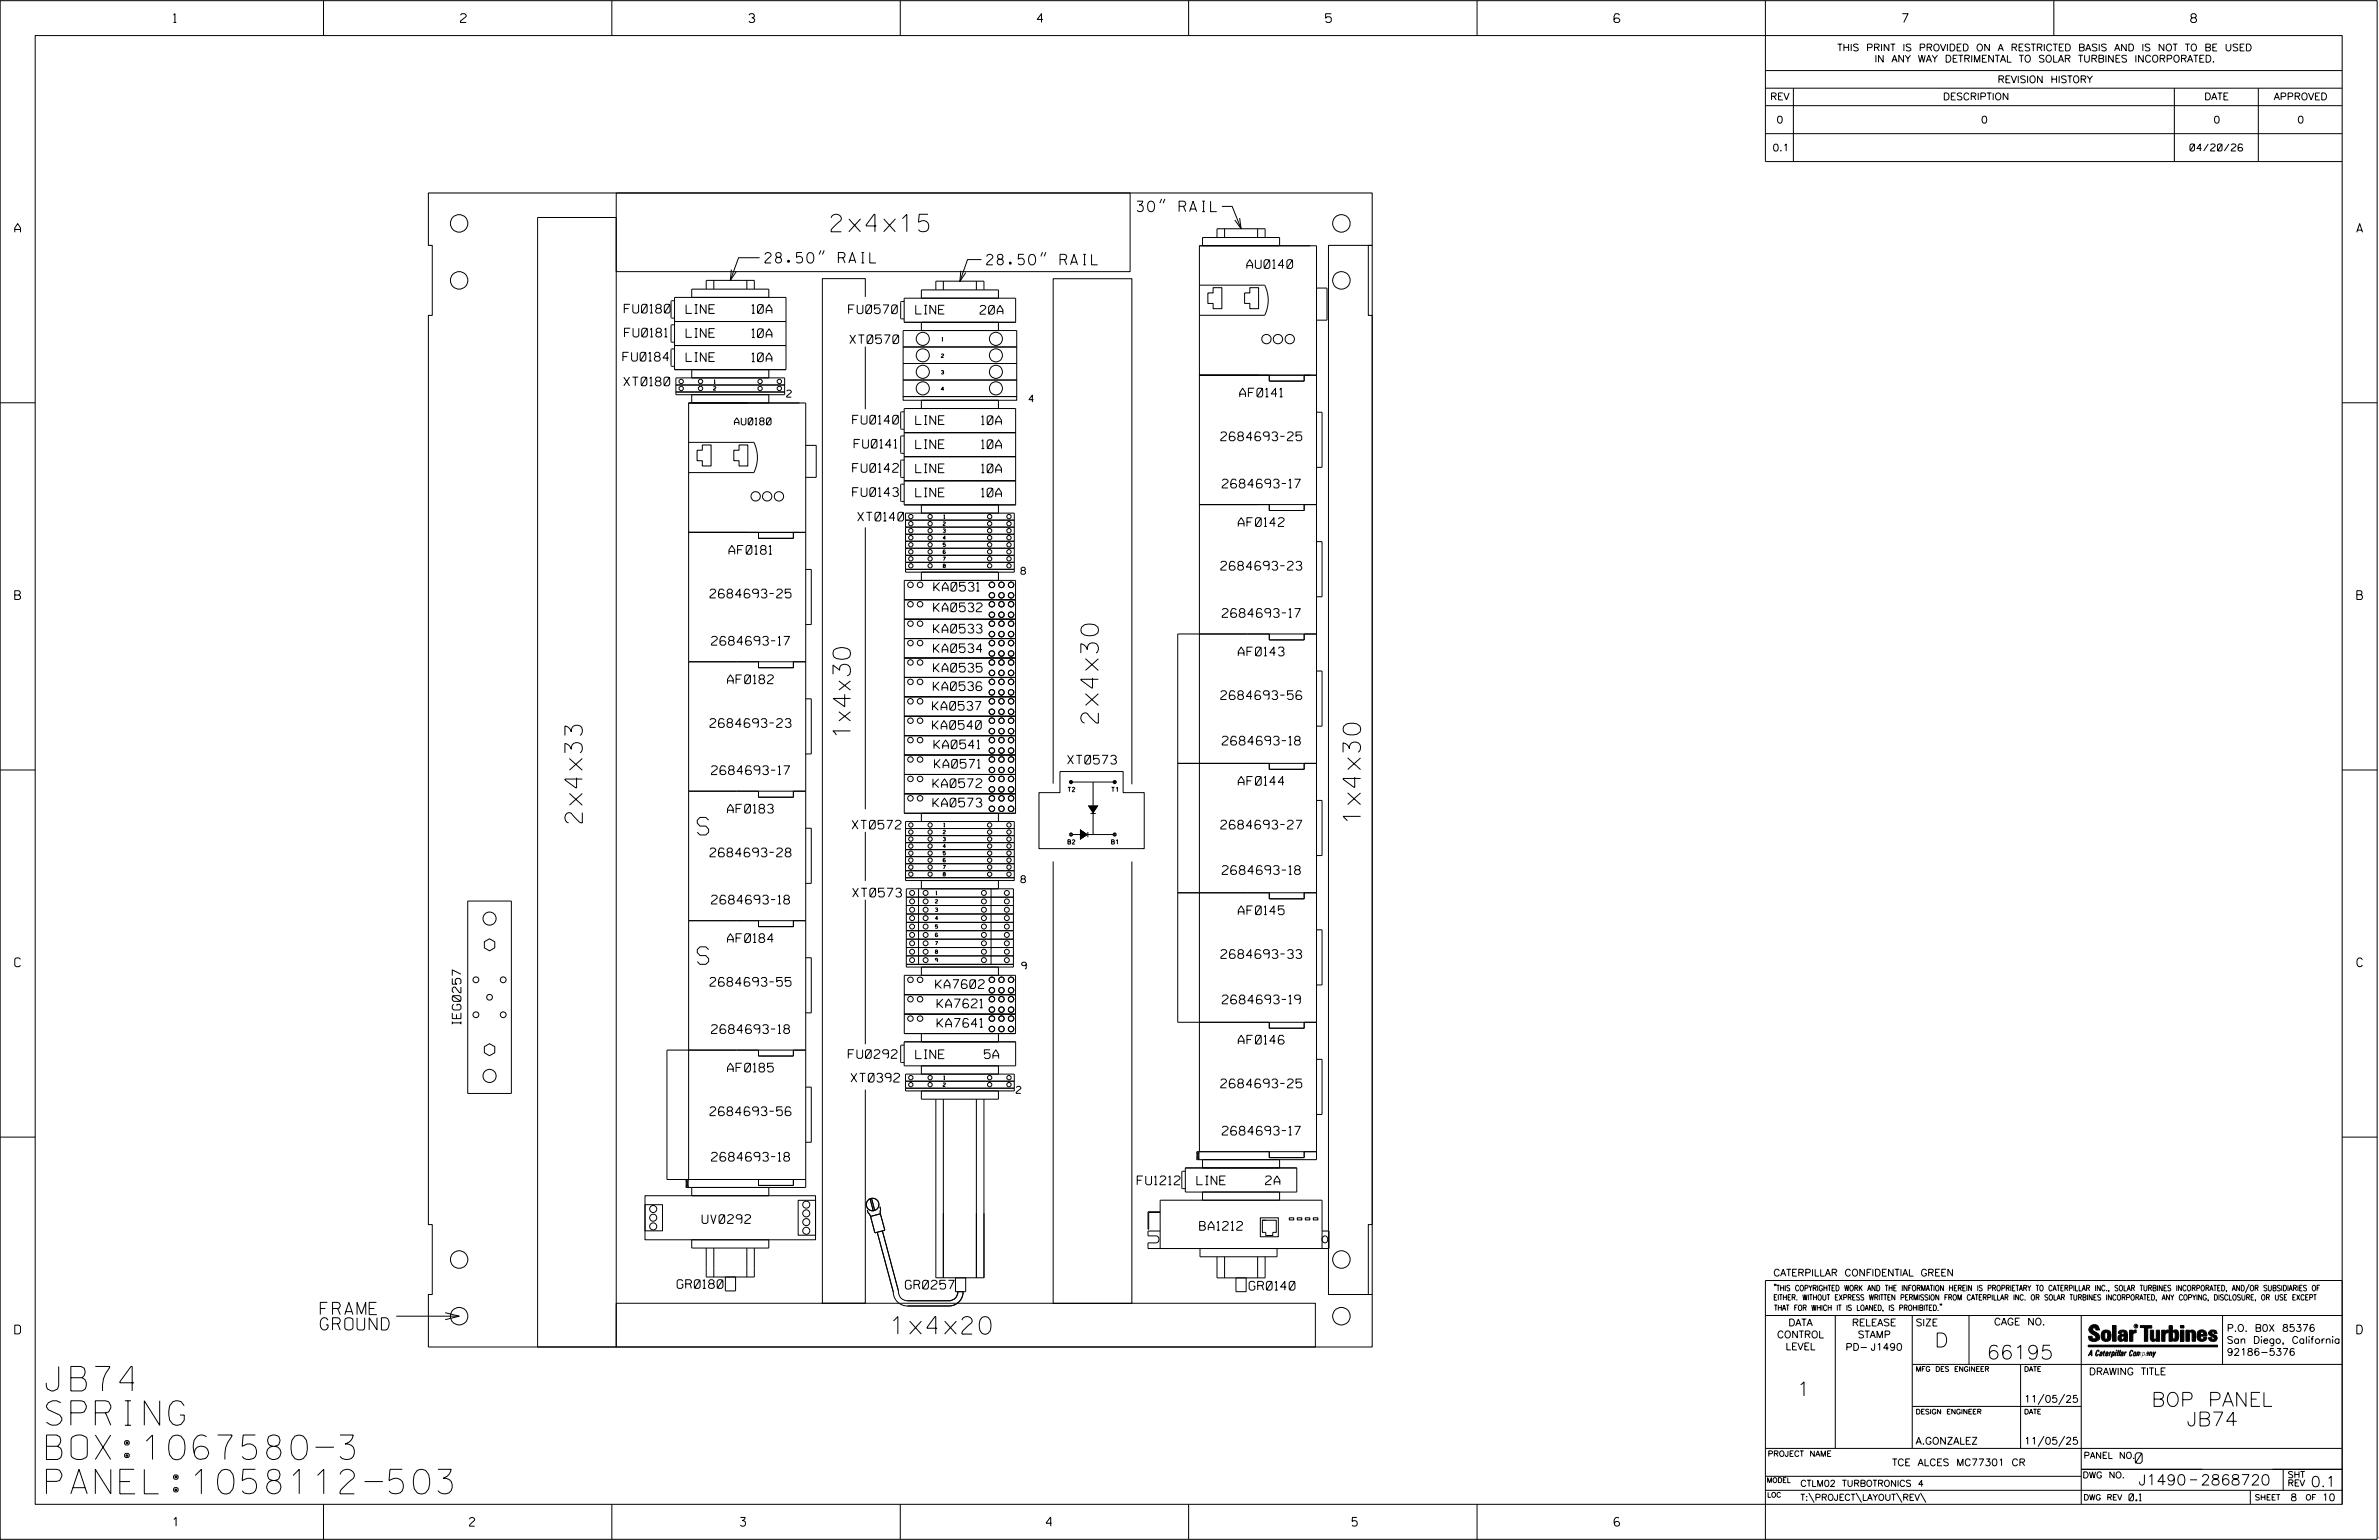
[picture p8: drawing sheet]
<svg xmlns="http://www.w3.org/2000/svg" width="864mm" height="559mm" viewBox="0 0 864 559" stroke-linecap="round" stroke-linejoin="round" font-family="sans-serif">
<defs><g id="words">
<g font-size="8.9">
<text x="16.9" y="504.7">JB74</text>
<text x="16.9" y="517.2">SPRING</text>
<text x="16.9" y="529.6">BOX:1067580-3</text>
<text x="16.9" y="542">PANEL:1058112-503</text>
</g>
<g font-size="6.3">
<text x="301.7" y="84.1">2x4x15</text>
<text x="398.7" y="262.4" transform="rotate(-90 398.7 262.4)">2x4x30</text>
<text x="308.7" y="268.5" transform="rotate(-90 308.7 268.5)">1x4x30</text>
<text x="211.4" y="298.6" transform="rotate(-90 211.4 298.6)">2x4x33</text>
<text x="493.9" y="298.4" transform="rotate(-90 493.9 298.4)">1x4x30</text>
<text x="253.1" y="303">S</text>
<text x="253.1" y="349.9">S</text>
<text x="323.8" y="484.1">1x4x20</text>
</g>
<g font-size="5.1">
<text x="702.3" y="488.8">D</text>
<text x="721.2" y="493.2">66195</text>
<text x="652.2" y="506.5">1</text>
<text x="781" y="510.3">BOP PANEL</text>
<text x="793.8" y="517.4">JB74</text>
</g>
<g font-size="4.4">
<text x="116.3" y="477">FRAME</text>
<text x="116.3" y="482.6">GROUND</text>
</g>
<g font-size="3.8">
<text x="412.8" y="76.8">30&quot; RAIL</text>
<text x="277.7" y="95.4">28.50&quot; RAIL</text>
<text x="358.2" y="96.1">28.50&quot; RAIL</text>
<text x="775.1" y="531">0</text>
<text x="776.3" y="538.9">J1490</text>
<text x="798.8" y="538.9">2868720</text>
<text x="838.8" y="539.5">0.1</text>
</g>
<g font-size="3.2">
<text x="63" y="8.2">1</text>
<text x="167.2" y="8.2">2</text>
<text x="271.8" y="8.2">3</text>
<text x="376.5" y="8.2">4</text>
<text x="481.2" y="8.2">5</text>
<text x="690.6" y="8.2">7</text>
<text x="795.3" y="8.2">8</text>
<text x="5.4" y="84.3">A</text>
<text x="855.5" y="84.3">A</text>
<text x="452.6" y="97.4">AU0140</text>
<text x="226.6" y="113.6">FU0180</text>
<text x="249.1" y="113.7">LINE</text>
<text x="273" y="113.7">10A</text>
<text x="308" y="113.8">FU0570</text>
<text x="332.4" y="114">LINE</text>
<text x="355.8" y="114">20A</text>
<text x="226.7" y="122.3">FU0181</text>
<text x="249.1" y="122.4">LINE</text>
<text x="273" y="122.5">10A</text>
<text x="308.5" y="124.7">XT0570</text>
<text x="226.1" y="131">FU0184</text>
<text x="249.1" y="131.2">LINE</text>
<text x="273" y="131.2">10A</text>
<text x="226.5" y="140">XT0180</text>
<text x="450" y="144.1">AF0141</text>
<text x="309.5" y="153.9">FU0140</text>
<text x="332.4" y="154">LINE</text>
<text x="356.3" y="154">10A</text>
<text x="443.1" y="159.9">2684693-25</text>
<text x="310" y="162.6">FU0141</text>
<text x="332.4" y="162.8">LINE</text>
<text x="356.3" y="162.8">10A</text>
<text x="309.5" y="171.4">FU0142</text>
<text x="332.4" y="171.5">LINE</text>
<text x="356.3" y="171.5">10A</text>
<text x="443.7" y="177">2684693-17</text>
<text x="309.5" y="180.1">FU0143</text>
<text x="332.4" y="180.3">LINE</text>
<text x="356.3" y="180.3">10A</text>
<text x="311.4" y="189.1">XT0140</text>
<text x="449.5" y="191">AF0142</text>
<text x="264.6" y="201.1">AF0181</text>
<text x="443.1" y="206.9">2684693-23</text>
<text x="339" y="214.5">KA0531</text>
<text x="5.4" y="217.5">B</text>
<text x="257.7" y="217">2684693-25</text>
<text x="338.9" y="222">KA0532</text>
<text x="855.6" y="217.5">B</text>
<text x="443.7" y="224">2684693-17</text>
<text x="338.9" y="229.7">KA0533</text>
<text x="258.3" y="234.1">2684693-17</text>
<text x="338.9" y="236.8">KA0534</text>
<text x="449.5" y="238">AF0143</text>
<text x="338.9" y="243.9">KA0535</text>
<text x="264.1" y="248.1">AF0182</text>
<text x="338.8" y="250.6">KA0536</text>
<text x="338.5" y="257.7">KA0537</text>
<text x="443.1" y="253.8">2684693-56</text>
<text x="257.7" y="263.9">2684693-23</text>
<text x="338.5" y="264.6">KA0540</text>
<text x="339.1" y="271.7">KA0541</text>
<text x="443.7" y="270.3">2684693-18</text>
<text x="258.3" y="281.1">2684693-17</text>
<text x="339.2" y="278.7">KA0571</text>
<text x="387.6" y="277.2">XT0573</text>
<text x="338.7" y="285.8">KA0572</text>
<text x="449.5" y="284.9">AF0144</text>
<text x="338.7" y="292.8">KA0573</text>
<text x="264.1" y="295">AF0183</text>
<text x="309.4" y="300.8">XT0572</text>
<text x="443.1" y="300.8">2684693-27</text>
<text x="257.7" y="310.9">2684693-28</text>
<text x="443.7" y="317.3">2684693-18</text>
<text x="258.3" y="328">2684693-18</text>
<text x="309.5" y="325.5">XT0573</text>
<text x="449.5" y="331.9">AF0145</text>
<text x="264.1" y="342">AF0184</text>
<text x="443.2" y="347.8">2684693-33</text>
<text x="5.4" y="350.8">C</text>
<text x="855.6" y="350.8">C</text>
<text x="257.7" y="357.9">2684693-55</text>
<text x="339.6" y="358.7">KA7602</text>
<text x="340.2" y="365.7">KA7621</text>
<text x="443.7" y="364.3">2684693-19</text>
<text x="167.3" y="371.7" transform="rotate(-90 167.3 371.7)">IEG0257</text>
<text x="258.3" y="375">2684693-18</text>
<text x="340.2" y="372.7">KA7641</text>
<text x="449.5" y="378.9">AF0146</text>
<text x="264.1" y="389">AF0185</text>
<text x="307.9" y="384">FU0292</text>
<text x="332.4" y="384.1">LINE</text>
<text x="357.3" y="384.1">5A</text>
<text x="308.9" y="392.6">XT0392</text>
<text x="443.1" y="394.7">2684693-25</text>
<text x="257.7" y="404.8">2684693-56</text>
<text x="443.7" y="411.9">2684693-17</text>
<text x="258.3" y="421.3">2684693-18</text>
<text x="412.8" y="429.9">FU1212</text>
<text x="434.5" y="429.9">LINE</text>
<text x="459.4" y="429.9">2A</text>
<text x="254.9" y="443.9">UV0292</text>
<text x="435.5" y="446.4">BA1212</text>
<text x="245.8" y="467.5">GR0180</text>
<text x="328.7" y="467.8">GR0257</text>
<text x="453.5" y="468.1">GR0140</text>
<text x="5.4" y="484">D</text>
<text x="855.6" y="484">D</text>
<text x="62.8" y="553.8">1</text>
<text x="170.4" y="553.8">2</text>
<text x="268.8" y="553.8">3</text>
<text x="379.8" y="553.8">4</text>
<text x="490.8" y="553.8">5</text>
<text x="585.9" y="553.8">6</text>
</g>
<g font-size="2.5">
<text x="666.9" y="18.5">THIS PRINT IS PROVIDED ON A RESTRICTED BASIS AND IS NOT TO BE USED</text>
<text x="680.5" y="22.6">IN ANY WAY DETRIMENTAL TO SOLAR TURBINES INCORPORATED.</text>
<text x="725.1" y="30">REVISION HISTORY</text>
<text x="642.6" y="36.3">REV</text>
<text x="705.3" y="36.3">DESCRIPTION</text>
<text x="800.2" y="36.3">DATE</text>
<text x="825.4" y="36.3">APPROVED</text>
<text x="644.9" y="44.7">0</text>
<text x="719.1" y="44.7">0</text>
<text x="803.5" y="44.7">0</text>
<text x="834" y="44.7">0</text>
<text x="643.5" y="54.8">0.1</text>
<text x="795" y="54.8">04/20/26</text>
<text x="285.6" y="144.1">2</text>
<text x="373.5" y="145.9">4</text>
<text x="266.6" y="154.2">AU0180</text>
<text x="370.6" y="208.4">8</text>
<text x="370.6" y="320.3">8</text>
<text x="370.9" y="351.7">9</text>
<text x="368.9" y="396.7">2</text>
<text x="643.8" y="463">CATERPILLAR CONFIDENTIAL GREEN</text>
<text x="645.1" y="485.5">CONTROL</text>
<text x="649.2" y="481.1">DATA</text>
<text x="672.3" y="481.1">RELEASE</text>
<text x="674.4" y="485.5">STAMP</text>
<text x="695.4" y="481.1">SIZE</text>
<text x="723.8" y="480.8">CAGE NO.</text>
<text x="808.4" y="483.1">P.O. B0X 85376</text>
<text x="648.2" y="489.8">LEVEL</text>
<text x="669.9" y="490">PD- J1490</text>
<text x="808.4" y="487.5">San Diego, California</text>
<text x="808.4" y="491.8">92186-5376</text>
<text x="758.3" y="498.9">DRAWING TITLE</text>
<text x="734.8" y="508.9">11/05/25</text>
<text x="695.4" y="524.1">A.GONZALEZ</text>
<text x="734.8" y="524.1">11/05/25</text>
<text x="686.8" y="531.9">TCE ALCES MC77301 CR</text>
<text x="772.8" y="544.6">0.1</text>
<text x="831.4" y="544.6">8</text>
<text x="842.9" y="544.6">10</text>
</g>
<g font-size="2.3">
<text x="756.4" y="529.2">PANEL NO.</text>
<text x="653.5" y="539.4">CTLM02 TURBOTRONICS 4</text>
<text x="756" y="536.3">DWG NO.</text>
<text x="830.4" y="539.3">REV</text>
<text x="830.4" y="536.2">SHT</text>
<text x="653.5" y="544.5">T:\PROJECT\LAYOUT\REV\</text>
</g>
<g font-size="2">
<text x="643.8" y="468.4">&quot;THIS COPYRIGHTED WORK AND THE INFORMATION HEREIN IS PROPRIETARY TO CATERPILLAR INC., SOLAR TURBINES INCORPORATED, AND/OR SUBSIDIARIES OF</text>
<text x="643.8" y="471.8">EITHER. WITHOUT EXPRESS WRITTEN PERMISSION FROM CATERPILLAR INC. OR SOLAR TURBINES INCORPORATED, ANY COPYING, DISCLOSURE, OR USE EXCEPT</text>
<text x="644" y="475.6">THAT FOR WHICH IT IS LOANED, IS PROHIBITED.&quot;</text>
<text x="641.7" y="528.5">PROJECT NAME</text>
<text x="756.3" y="544.3">DWG REV</text>
<text x="818.5" y="544.3">SHEET</text>
<text x="836.9" y="544.3">OF</text>
</g>
<g font-size="1.8">
<text x="695.4" y="497.6">MFG DES ENGINEER</text>
<text x="734.8" y="497.6">DATE</text>
<text x="695.4" y="513.1">DESIGN ENGINEER</text>
<text x="734.8" y="513.1">DATE</text>
<text x="641.3" y="538">MODEL</text>
<text x="641.5" y="543.3">LOC</text>
</g>
<g font-size="1.6">
<text x="387.7" y="287.3">T2</text>
<text x="403.5" y="287.3">T1</text>
<text x="387.7" y="306.3">B2</text>
<text x="403.5" y="306.3">B1</text>
</g>
<g font-size="1.3">
<text x="341.9" y="123.7">1</text>
<text x="341.7" y="129.7">2</text>
<text x="341.7" y="135.7">3</text>
<text x="259" y="141.6">2</text>
<text x="259.2" y="139.1">1</text>
<text x="341.7" y="141.7">4</text>
<text x="342.4" y="190.6">2</text>
<text x="342.6" y="188.1">1</text>
<text x="342.4" y="193.2">3</text>
<text x="342.4" y="195.7">4</text>
<text x="342.4" y="198.3">5</text>
<text x="342.4" y="203.4">7</text>
<text x="342.4" y="205.9">8</text>
<text x="342.6" y="300">1</text>
<text x="342.4" y="305.1">3</text>
<text x="342.4" y="302.5">2</text>
<text x="342.4" y="307.7">4</text>
<text x="342.4" y="310.2">5</text>
<text x="342.4" y="317.9">8</text>
<text x="342.4" y="315.3">7</text>
<text x="339.5" y="327.7">2</text>
<text x="339.8" y="324.7">1</text>
<text x="339.5" y="333.8">4</text>
<text x="339.5" y="330.7">3</text>
<text x="339.5" y="336.8">5</text>
<text x="339.5" y="346">8</text>
<text x="339.5" y="342.9">7</text>
<text x="339.5" y="349">9</text>
<text x="342.4" y="394.2">2</text>
<text x="342.6" y="391.7">1</text>
</g>
<text font-size=".9" x="775.1" y="481.7">R</text>
</g></defs>
<g fill="none" stroke="#000" stroke-width=".36">
<path d="M.1 .2h862.8v558.4h-862.8zM12.8 12.9h837.4v533h-837.4zM117.4 .2v12.7M222.1 .2v12.7M326.8 .2v12.7M431.5 .2v12.7M536.2 .2v12.7M587.9 5.5l-.5-.5h-1l-.5 1v1.7l.5 .4h1l.6-.4v-.6l-.6-.5h-1l-.5 .5M640.9 .2v58.4h209.3M745.6 .2v12.7M640.9 25.6h209.3M640.9 32h209.3"/>
<path d="M640.9 38.3h209.3M651 32v26.6M789.3 32v26.6M819.8 32v26.6M640.9 48.5h209.3M155.5 70h342.6v19h-1.4v25.4h1.4v330h-1.4v25.3h1.4v19.1h-342.6v-19.1h1.4v-25.3h-1.4v-330h1.4v-25.4h-1.4zM195.2 78.9h28.5v409.9h-28.5zM223.7 70h186.5v28.6h-186.5zM421.7 72.2l-.7 1.5M422.9 72.2l-.7 1.5M443.5 74.9h3.8l3.2 8.1M450 79.1l.5 3.9-2.3-3.2"/>
<path d="M265.5 97.8l-.4 3.9 2.2-3.2M275.8 93.5h-7.7l-3 8.2M298 90.8l-.6 1.6M299.2 90.8l-.6 1.6M348.8 98.2l-.4 4 2.2-3.3M356.3 94.2h-5.1l-2.8 8M378.5 91.5l-.6 1.5M379.7 91.5l-.6 1.5M441.8 86.2v-3.2h17.4v3.2M444.5 83v3.2M456.5 83v3.2M464.5 89.2v-3h-28v3"/>
<path d="M482.2 89h15.9v380.7h-15.9zM244.9 109.1h-1.1l-.2 .3v5.8l.2 .2h1.1M244.9 117.9h-1.1l-.2 .2v5.8l.2 .3h1.1M244.9 107.9h40.4v26.2h-40.4zM244.9 116.7h40.4M256.4 104.9v-3.2h17.4v3.2M259.1 101.7v3.2M271.1 101.7v3.2M279.1 107.9v-3h-28v3M314.1 107.7v-6.6h-15.6v371.8h15.6v-77.5M327.8 119.9h41.3v24h-41.3zM328.2 109.4h-1l-.2 .3v5.8l.2 .2h1"/>
<path d="M328.2 108.2h40.5v8.7h-40.5zM334.5 116.9v3M339.7 105.2v-3.2h17.5v3.2M342.4 102v3.2M354.4 102v3.2M362.4 108.2v-3h-27.9v3M362.4 116.9v3M435.4 103.5h23.7a12.4 12.4 0 0 1 0 10.9h-23.7M440.4 104.4h3.1v7.6h-3.1v-1.9h-1.9v-3.8h1.9zM453.7 104.4h3.2v7.6h-3.2v-1.9h-1.9v-3.8h1.9zM477.9 104.5h3.8v11.7h-3.8M244.9 126.6h-1.1l-.2 .3v5.8l.2 .2h1.1"/>
<path d="M244.9 125.4h40.4M245.4 139.7h39.4M251.1 134.1v3M279.1 134.1v3M314.1 125.8v22.7M327.8 125.9h41.3M327.8 131.9h41.3M327.8 137.9h41.3M435.4 136.1h42.5M460.8 136.1v2.2h12.6v-2.2M.1 146.2h12.7M245.4 142.2h39.4v-5.1h-39.4v6.1h39.4"/>
<path d="M251.1 143.2v3M279.1 143.2v3M327.8 143.9h41.3v1.3h-41.3zM328.2 157h40.5M328.2 149.4h-1l-.2 .3v5.8l.2 .3h1M328.2 158.2h-1l-.2 .2v5.9l.2 .2h1M328.2 148.2h40.5v35h-40.5zM334.5 148.2v-3h27.9v3M477.9 149.6h2v20h-2M850.2 146.2h12.7M250 160.5h23.7a12.5 12.5 0 0 1 0 11h-23.7M255 161.5h3.1v7.6h-3.1v-1.9h-2v-3.8h2z"/>
<path d="M268.3 161.5h3.2v7.6h-3.2v-1.9h-1.9v-3.8h1.9zM292.5 161.6h3.8v11.6h-3.8M328.2 165.7h40.5M328.2 174.4h40.5M328.2 166.9h-1l-.2 .3v5.8l.2 .2h1M328.2 175.7h-1l-.2 .2v5.8l.2 .3h1M250 193.2h42.5M275.3 193.2v2.1h12.7v-2.1M314.1 191.4v102.3M328.7 186.2h39.5v21.4h-39.5v-18.9h39.5M328.7 193.9h39.5M328.7 191.3h39.5"/>
<path d="M328.7 196.4h39.5M328.7 198.9h39.5M334.5 183.2v3M343.1 199.8l-.6-.2-.1 .4v.7l.6 .1 .2-.1-.2-.5-.6 .2M362.4 183.2v3M435.4 183.1h42.5M460.8 183.1v2.1h12.6v-2.1M477.9 196.5h2v20h-2M292.5 206.6h2v20h-2M328.3 210.6h40.4v84.5h-40.4zM328.3 217.6h40.4M328.7 206.6h39.5"/>
<path d="M328.7 201.5h39.5M328.7 204h39.5M334.5 207.6v3M362.4 207.6v3M328.3 224.7h40.4M328.3 231.7h40.4M328.3 238.8h40.4M460.8 230v2.2h12.6v-2.2M477.9 230h-50.4v140.9h50.4M250 240.1h42.5M275.3 240.1v2.2h12.7v-2.2M292.5 253.6h2v20h-2"/>
<path d="M328.3 245.8h40.4M328.3 259.9h40.4M328.3 252.8h40.4M477.9 243.5h2v20h-2M.1 279.4h12.7M328.3 266.9h40.4M328.3 274h40.4M384.8 280h22.9v7.6h7.7v20.3h-38.2v-20.3h7.6zM427.5 277h50.4M460.8 277v2.2h12.6v-2.2M850.2 279.4h12.7M250 287.1h42.5"/>
<path d="M275.3 287.1v2.2h12.7v-2.2M328.3 281h40.4M328.3 288h40.4M328.7 298.1h39.5v21.4h-39.5v-18.9h39.5M334.5 295.1v3M362.4 295.1v3M382.3 284.3v-183.2h28.6v183.5M389.2 283.8h15.1M395.9 295.2h1.9M396.8 283.8v19M477.9 290.4h2v20h-2M292.5 300.5h2v20h-2"/>
<path d="M314.1 301.9v17.7M328.7 318.5h39.5M328.7 315.9h39.5M328.7 313.4h39.5M328.7 310.8h39.5M328.7 305.8h39.5M328.7 303.2h39.5M328.7 308.3h39.5M334.5 319.5v3M343.1 311.7l-.6-.2-.1 .4v.7l.6 .1 .2-.1-.2-.5-.6 .2M362.4 319.5v3M382.3 312.6v160.3h28.6v-160.3"/>
<path d="M389.2 302.8h15.1M394.9 301.9v1.9M169.8 327h15.8v69.8h-15.8zM250 334.1h42.5M275.3 334.1v2.1h12.7v-2.1M314.1 326.5v52.4M329 322.5h38.9v28.4h-38.9v-25.4h38.9M329 337.7h38.9M329 331.6h38.9M329 334.7h38.9M329 328.6h38.9M333.4 322.5v27.4"/>
<path d="M340.3 338.8l-.6-.2-.2 .4v.7l.6 .2 .3-.2-.3-.5-.6 .2M359.8 322.5v27.4M427.5 324h50.4M460.8 324v2.1h12.6v-2.1M477.9 337.4h2v20h-2M175.8 341.7l1.9-1.1 1.9 1.1v2.2l-1.9 1.1-1.9-1.1zM292.5 347.5h2v20h-2M328.3 353.9h40.4v21.1h-40.4zM329 349.9h38.9M329 346.9h38.9M329 343.8h38.9M329 340.8h38.9"/>
<path d="M334.5 350.9v3M362.4 350.9v3M175.8 379.8l1.9-1.1 1.9 1.1v2.2l-1.9 1.1-1.9-1.1zM328.2 379.2h-1l-.2 .3v5.8l.2 .3h1M328.2 378h40.5v8.8h-40.5zM328.3 360.9h40.4M328.3 368h40.4M334.5 375v3M362.4 375v3M460.8 370.9v2.2h12.6v-2.2M275.3 381v2.2h12.7v-2.2M292.5 381h-50.4v47h50.4"/>
<path d="M292.5 394.5h2v20h-2M328.7 394.9h39.5v-5.2h-39.5v6.2h39.5M328.7 392.3h39.5M334.5 386.8v2.9M334.5 395.9v3h27.9v-3M339.7 398.9v64.8h17.5v-64.8M342.4 398.9v64.8M354.4 398.9v64.8M362.4 386.8v2.9M477.9 384.4h2v20h-2M.1 412.6h12.7M434.5 417.9v2.9"/>
<path d="M434.5 417.9h43.4M434.5 417.9l.7 2.9v-2.9l-.7 2.9M435.4 417.9v-328.7h42.5v331.6h-43.4M460.8 417.9v2.2h12.6v-2.2M850.2 412.6h12.7M234.1 433.9h62v16h-62zM234.1 437.1h6.4v9.5h-6.4zM249.1 428l.7 2.9v-2.9l-.7 2.9zM250 428v-281.8h42.5v284.7h-43.4M251.1 430.9v3h28v-3M275.3 428v2.1h12.7v-2.1M289.7 435.5h6.4v12.7h-6.4z"/>
<path d="M314.9 439.1l.2 1 1 1.5M315.8 435l1.2 4.3M316.4 434.8l1.1 4.4M319.4 437.8l.3 1.1v1.8M421.1 439.7h-4.4v6.4h.3v-6.2h4.1M430.3 425h-1l-.3 .3v5.8l.3 .2h1M430.3 423.8h40.4v8.7h-40.4zM436.5 420.8v3M436.5 432.5v3M464.5 420.8v3M464.5 432.5v3M251.1 449.9h28v3h-28z"/>
<path d="M256.4 452.9v10.5h17.4v-10.5M259.1 452.9v10.5M271.1 452.9v10.5M316 441.4l3.6-1 1.6 6-3.6 1zM318.5 447.1l5.8 21.7a5.1 5.1 0 0 0 5.1 5.1h15.1a5.1 5.1 0 0 0 5.1-5.2M320.3 446.7l5.8 21.6a3.4 3.4 0 0 0 3.3 3.7h15.1a3.2 3.2 0 0 0 3.2-3.2M421.1 446.7h-4.4v1.8h3a1.3 1.3 0 0 1 1 1.2 1.3 1.3 0 0 1-1 1.3h-3v2h65.8v-6.3h-2.6M421.1 453v-17.5h58.8v17.5M435.6 453v3h28v-3M441.8 456v7.7h17.4v-7.7M444.5 456v7.7M456.5 456v7.7"/>
<path d="M457.5 441.9h6.5v6.9h-6.5zM459.6 442.8h-1.3v4.4h1.2v1.1h2.5v-1.1h1.3v-4.4h-5M468 441.9h1.7v.8h-1.7zM470.9 441.9h1.7v.8h-1.7zM473.9 441.9h1.6v.8h-1.6zM476.7 441.9h1.7v.8h-1.7zM480.4 448.7a1.14 1.14 0 0 1 1.6 1 1.14 1.14 0 0 1-1.6 1l-.5-1zM143.8 477.6h22.9M161.6 476.3l5.1 1.3-5.1 1.3M223.7 472.9h253.8v15.9h-253.8zM263.3 463.4v5h3.7v-5M346.9 463.7v5h3.7v-5"/>
<path d="M448.7 463.7v5h3.7v-5M640.9 477.3h209.3M644.2 466.1l-.1 .4M644.7 466.1l-.2 .4M666.2 477.3v48.3M694.2 477.3v48.3M704.4 473.3l-.1 .4M704.8 473.3l-.1 .4M714.8 477.3v17.8M755.5 477.3v68.6M806.8 477.3v17.8M816.5 466l-1.4 3.1"/>
<path d="M850.2 464.6h-209.3v94M850.2 464.8v81.1M694.2 495.1h156M733.5 495.1v30.5M758.6 481.4a2.02 2.02 0 0 1 3.1-.1l.5 1.3h-1.3l-.2-.6-.4-.2-.6 .1-.1 .4 .4 .7a2.46 2.46 0 0 1 2.2 2.9 2.83 2.83 0 0 1-3.8 .3l-.3-1.3h1.3l.2 .7 .6 .3 .5-.2 .2-.5-.4-.6-1.9-1.2-.4-.9zM759.2 491.3h-.7l.7-1.2v1.9h.2l-.1-2.1-1.3 2.1 .5-.5h.7M761.3 490l.3-.2 .4 .3-.1 .3-.3-.4-.4 .3-.3 1.6h.4l.4-.5-.3 .6-.4 .1-.3-.4zM762.6 490.6l.5-.1-.1 1.4h-.9a.74 .74 0 0 1 .9-.8l-.3 .7-.5 .1 .2-.5 .6-.2v-.5l-.7 .2zM763 483.2a2.17 2.17 0 0 1 3.1 0l.3 1.4-.3 1.5a2.17 2.17 0 0 1-3.1 0l-.3-1.5zM763.6 490.5l.4-.4 .2 .6h-.3l-.3 .9 .2 .4-.3-.1zM764.1 483.7l.5-.4 .4 .3v2.2l-.4 .2-.5-.2zM764.6 491.1l.6 .2v-.7l-.4-.1-.4 .6-.1 .8h.6"/>
<path d="M764.6 491.1l-.1 .8h.4M764.6 482.6v.8M764.8 490.7l.4 .1v.3h-.6zM765 491.5l-.1 .4zM766 490.5l-.5 1.5zM766 490.8l.4-.3-.4 .4M766.9 481h1.3v5.7h-1.3zM767 490.8l.5 .1-.3 .8-.4 .2zM767.3 490.5h-.5l-.5 2M767.3 490.5a.8 .8 0 0 1 .2 1 .8 .8 0 0 1-.9 .4l-.1 .6M767.3 490.5l-.1 .2M768.1 490.5l-.4 1.5z"/>
<path d="M768.2 489.9h.3l-.1 .2h-.2zM769 489.9l-.5 2.1zM769.7 489.9l-.6 2.1zM770.1 491.4l.5-.3-.5 .8zM770.4 491.9h.1M770.6 491.1l.1-.4-.7 .2 .1-.3 .6-.1 .2 .3-.5 1.1M770.6 491.1a.74 .74 0 0 0-.8 .8h.6M771 484.8h-.7l-.3 .6 .4 .7 .5-.3 .1-2.4h-.8l-.1 .4h-1.2a1.71 1.71 0 0 1 1.8-1.3 1.71 1.71 0 0 1 1.6 1.4v2.8h-1.1l-.1-.6M771 484.2l-1.5 .1a1.41 1.41 0 0 0 0 2.4l.5 .1 1.1-.7M771.2 486.1h-.1M771.4 490.5l.1 .3 .4-.3-.9 1.5zM771.5 490.8h.1"/>
<path d="M773 482.7h1.2v.5l.5-.5 .7-.1v1h-.6l-.5 .4-.1 2.7h-1.2zM773.3 490.3l.6-.4 .4 .2-.1 .4-.3-.4a1.28 1.28 0 0 0-.5 1.8l.6-.4-.1 .4-.8 .1zM774.7 490.8l.5-.3a.88 .88 0 0 1 .2 .9 .88 .88 0 0 1-.7 .7l-.2-.2zM774.8 490.9h.5l-.3 1h-.3l-.2-.2zM775.2 490.5l-.1 .2M776.8 481h4.3v.9h-1.5v4.8h-1.3M776.8 490.6l-.8 .2v-.3l-.4 1.5 .8-1.3v1.3l.3-1.2M779.3 491.1h.4M779.6 490.5h.3l-.3 1.4M779.6 490.7h.2l-.1 .4M779.7 491.1l-.1 .4M779.7 491.1l-.4 .2"/>
<path d="M780.1 492l.4-1.5 .1 .3 .3-.3 .3 .2-.3 1.3v-1.3l-.7 1.3M780.6 482.7h1.2v2.7l.1 .4 .4 .3 .4-.7v-2.7h1.2l.1 4h-1.3v-.5l-1.1 .6-.7-.3-.3-.7zM781.6 492.5l1-2-.8 1.3-.2-1.3-.2 2M784.7 482.7h1.2v.5l.5-.5 .7-.1v1h-.5l-.6 .4-.1 2.7h-1.2zM787.4 481h1.2v2a1.4 1.4 0 0 1 2.2 .2l.1 1.4-.4 1.9-1.5 .1-.4-.5v-1l.5 .9 .5-.3v-2.1l-.5-.4-.5 .7v2.8h-1.2zM791.5 482.7h1.3v4h-1.3zM791.5 481h1.3v.9h-1.3zM793.5 482.7h1.3v.4l.7-.5 1.1 .2 .4 .6v3.3h-1.2l-.3-3.4-.7 .2v3.2h-1.3zM794.8 483.1h.1M797.7 483.2a1.92 1.92 0 0 1 2.4-.5 1.92 1.92 0 0 1 1 2.1h-2.3v.8l.6 .5 .5-.3v-.5h1.2a1.83 1.83 0 0 1-2.1 1.4 1.83 1.83 0 0 1-1.5-2.1zM798.8 484.2v.6M799.1 483.4h.6l.2 .8h-1.1z"/>
<path d="M804.6 482.9a1.84 1.84 0 0 0-2.9 .8 3.3 3.3 0 0 0 2.2 1.9l-.5 .5-.4-.3-.1-.4h-1.2l.1 .6a1.92 1.92 0 0 0 2.9 .4M804.9 483.8h-1.2l-.2-.6-.5 .1-.1 .3 .1 .3 1.8 .9M805.1 488.1h-47.1v.6h47.1M694.2 510.3h61.3M742 505.8l-2.2 3.9M749.5 505.8l-2.2 3.9M640.9 525.6h209.2M640.9 535.7h114.6M742 521.1l-2.2 3.8M749.5 521.1l-2.2 3.8M755.5 533.2h94.7M795 537h2.6"/>
<path d="M828.8 533.2v7.6M117.4 545.9v12.7M222.1 545.9v12.7M326.8 545.9v12.7M431.5 545.9v12.7M536.2 545.9v12.7M640.9 540.8h209.3M656.6 541.7l2 3.5M673.8 541.7l1.9 3.5M688.4 541.7l2 3.5M697.2 541.7l1.9 3.5M816.9 541v4.9"/>
<path d="M863.5 558h.1"/>
<circle cx="166.7" cy="81.1" r="3.2"/>
<circle cx="486.9" cy="81.1" r="3.2"/>
<circle cx="166.7" cy="101.7" r="3.2"/>
<circle cx="486.9" cy="101.7" r="3.2"/>
<circle cx="247.3" cy="138.4" r=".79"/>
<circle cx="254.3" cy="138.4" r=".8"/>
<circle cx="275.9" cy="138.4" r=".8"/>
<circle cx="282.9" cy="138.4" r=".79"/>
<circle cx="335" cy="123" r="2.38"/>
<circle cx="335" cy="134.9" r="2.38"/>
<circle cx="335" cy="128.9" r="2.37"/>
<circle cx="361.5" cy="123" r="2.38"/>
<circle cx="361.5" cy="134.9" r="2.38"/>
<circle cx="361.5" cy="128.9" r="2.37"/>
<circle cx="459.7" cy="123.1" r="1.69"/>
<circle cx="463.9" cy="123.1" r="1.69"/>
<circle cx="468.2" cy="123.1" r="1.69"/>
<circle cx="247.3" cy="141" r=".79"/>
<circle cx="254.3" cy="141" r=".8"/>
<circle cx="275.9" cy="141" r=".8"/>
<circle cx="282.9" cy="141" r=".79"/>
<circle cx="335" cy="140.9" r="2.38"/>
<circle cx="361.5" cy="140.9" r="2.38"/>
<circle cx="274.3" cy="180.1" r="1.7"/>
<circle cx="278.5" cy="180.1" r="1.69"/>
<circle cx="282.8" cy="180.1" r="1.69"/>
<circle cx="330.6" cy="195.1" r=".8"/>
<circle cx="330.6" cy="187.4" r=".8"/>
<circle cx="330.6" cy="190" r=".8"/>
<circle cx="330.6" cy="192.6" r=".8"/>
<circle cx="330.6" cy="197.7" r=".79"/>
<circle cx="337.6" cy="187.4" r=".78"/>
<circle cx="337.6" cy="195.1" r=".78"/>
<circle cx="337.6" cy="190" r=".78"/>
<circle cx="337.6" cy="192.6" r=".78"/>
<circle cx="337.6" cy="197.7" r=".78"/>
<circle cx="359.3" cy="195.1" r=".79"/>
<circle cx="359.3" cy="187.5" r=".79"/>
<circle cx="359.3" cy="192.6" r=".79"/>
<circle cx="359.3" cy="190" r=".79"/>
<circle cx="359.3" cy="197.7" r=".79"/>
<circle cx="366.3" cy="187.4" r=".8"/>
<circle cx="366.3" cy="195.1" r=".8"/>
<circle cx="366.3" cy="192.6" r=".8"/>
<circle cx="366.3" cy="190" r=".8"/>
<circle cx="366.3" cy="197.7" r=".79"/>
<circle cx="330.5" cy="212.2" r="1"/>
<circle cx="330.5" cy="219.2" r=".99"/>
<circle cx="330.6" cy="202.8" r=".8"/>
<circle cx="330.6" cy="200.2" r=".8"/>
<circle cx="330.6" cy="205.3" r=".8"/>
<circle cx="334" cy="212.2" r="1"/>
<circle cx="334" cy="219.2" r=".99"/>
<circle cx="337.6" cy="202.8" r=".78"/>
<circle cx="337.6" cy="200.2" r=".78"/>
<circle cx="337.6" cy="205.3" r=".78"/>
<circle cx="359.3" cy="202.8" r=".79"/>
<circle cx="359.3" cy="200.2" r=".79"/>
<circle cx="359.3" cy="205.3" r=".79"/>
<circle cx="360.1" cy="212.2" r="1"/>
<circle cx="360.1" cy="219.2" r=".99"/>
<circle cx="360.1" cy="216" r=".99"/>
<circle cx="363.5" cy="212.2" r=".99"/>
<circle cx="363.5" cy="216" r=".98"/>
<circle cx="363.5" cy="219.3" r=".98"/>
<circle cx="366.3" cy="202.8" r=".8"/>
<circle cx="366.3" cy="200.2" r=".8"/>
<circle cx="366.3" cy="205.3" r=".8"/>
<circle cx="367" cy="212.2" r=".99"/>
<circle cx="367" cy="216" r=".98"/>
<circle cx="367" cy="219.3" r=".98"/>
<circle cx="330.5" cy="233.3" r="1"/>
<circle cx="330.5" cy="226.3" r="1"/>
<circle cx="334" cy="233.3" r="1"/>
<circle cx="334" cy="226.3" r="1"/>
<circle cx="360.1" cy="233.3" r="1.01"/>
<circle cx="360.1" cy="230.1" r="1.01"/>
<circle cx="360.1" cy="237.1" r="1"/>
<circle cx="360.1" cy="223.1" r="1"/>
<circle cx="360.1" cy="226.3" r="1"/>
<circle cx="363.5" cy="230.1" r="1"/>
<circle cx="363.5" cy="233.4" r="1"/>
<circle cx="363.5" cy="223.1" r=".99"/>
<circle cx="363.5" cy="226.3" r=".99"/>
<circle cx="363.5" cy="237.1" r=".99"/>
<circle cx="367" cy="230.1" r="1"/>
<circle cx="367" cy="233.4" r="1"/>
<circle cx="367" cy="223.1" r=".99"/>
<circle cx="367" cy="226.3" r=".99"/>
<circle cx="367" cy="237.1" r=".99"/>
<circle cx="330.5" cy="247.4" r="1"/>
<circle cx="330.5" cy="254.5" r="1"/>
<circle cx="330.5" cy="240.4" r=".99"/>
<circle cx="334" cy="247.4" r="1"/>
<circle cx="334" cy="254.5" r="1"/>
<circle cx="334" cy="240.4" r=".99"/>
<circle cx="360.1" cy="247.4" r="1"/>
<circle cx="360.1" cy="244.2" r="1"/>
<circle cx="360.1" cy="254.5" r="1.01"/>
<circle cx="360.1" cy="251.2" r="1.01"/>
<circle cx="360.1" cy="258.3" r="1"/>
<circle cx="360.1" cy="240.4" r=".99"/>
<circle cx="363.5" cy="247.4" r=".99"/>
<circle cx="363.5" cy="244.2" r=".99"/>
<circle cx="363.5" cy="254.5" r="1"/>
<circle cx="363.5" cy="251.2" r="1"/>
<circle cx="363.5" cy="258.3" r=".99"/>
<circle cx="363.5" cy="240.4" r=".98"/>
<circle cx="367" cy="244.2" r=".99"/>
<circle cx="367" cy="247.4" r=".99"/>
<circle cx="367" cy="254.5" r="1"/>
<circle cx="367" cy="251.2" r="1"/>
<circle cx="367" cy="258.3" r=".99"/>
<circle cx="367" cy="240.4" r=".98"/>
<circle cx="330.5" cy="268.6" r="1"/>
<circle cx="330.5" cy="261.5" r="1"/>
<circle cx="330.5" cy="275.6" r=".99"/>
<circle cx="334" cy="268.6" r="1"/>
<circle cx="334" cy="261.5" r="1"/>
<circle cx="334" cy="275.6" r=".99"/>
<circle cx="360.1" cy="265.3" r="1"/>
<circle cx="360.1" cy="268.6" r="1"/>
<circle cx="360.1" cy="261.5" r="1"/>
<circle cx="360.1" cy="279.4" r="1"/>
<circle cx="360.1" cy="275.6" r=".99"/>
<circle cx="360.1" cy="272.3" r=".99"/>
<circle cx="363.5" cy="268.6" r=".99"/>
<circle cx="363.5" cy="265.3" r=".99"/>
<circle cx="363.5" cy="261.5" r=".99"/>
<circle cx="363.5" cy="279.4" r=".99"/>
<circle cx="363.5" cy="275.6" r=".98"/>
<circle cx="363.5" cy="272.3" r=".98"/>
<circle cx="367" cy="268.6" r=".99"/>
<circle cx="367" cy="265.3" r=".99"/>
<circle cx="367" cy="261.5" r=".99"/>
<circle cx="367" cy="279.4" r=".99"/>
<circle cx="367" cy="275.6" r=".98"/>
<circle cx="367" cy="272.3" r=".98"/>
<circle cx="330.5" cy="289.7" r="1"/>
<circle cx="330.5" cy="282.6" r="1"/>
<circle cx="330.6" cy="299.4" r=".8"/>
<circle cx="334" cy="289.7" r="1"/>
<circle cx="334" cy="282.6" r="1"/>
<circle cx="337.6" cy="299.3" r=".78"/>
<circle cx="359.3" cy="299.4" r=".79"/>
<circle cx="360.1" cy="286.4" r="1.01"/>
<circle cx="360.1" cy="289.7" r="1.01"/>
<circle cx="360.1" cy="293.5" r="1"/>
<circle cx="360.1" cy="282.6" r="1"/>
<circle cx="363.5" cy="286.4" r="1"/>
<circle cx="363.5" cy="289.7" r="1"/>
<circle cx="363.5" cy="282.6" r=".99"/>
<circle cx="363.5" cy="293.5" r=".99"/>
<circle cx="366.3" cy="299.4" r=".8"/>
<circle cx="367" cy="289.7" r="1"/>
<circle cx="367" cy="286.4" r="1"/>
<circle cx="367" cy="282.6" r=".99"/>
<circle cx="367" cy="293.5" r=".99"/>
<circle cx="330.6" cy="307" r=".8"/>
<circle cx="330.6" cy="304.5" r=".8"/>
<circle cx="330.6" cy="314.7" r=".8"/>
<circle cx="330.6" cy="309.6" r=".8"/>
<circle cx="330.6" cy="301.9" r=".8"/>
<circle cx="330.6" cy="312.1" r=".8"/>
<circle cx="330.6" cy="317.2" r=".79"/>
<circle cx="337.6" cy="304.5" r=".78"/>
<circle cx="337.6" cy="314.7" r=".78"/>
<circle cx="337.6" cy="307" r=".78"/>
<circle cx="337.6" cy="312.1" r=".78"/>
<circle cx="337.6" cy="301.9" r=".78"/>
<circle cx="337.6" cy="309.6" r=".78"/>
<circle cx="337.6" cy="317.2" r=".77"/>
<circle cx="359.3" cy="304.5" r=".79"/>
<circle cx="359.3" cy="314.7" r=".79"/>
<circle cx="359.3" cy="307" r=".79"/>
<circle cx="359.3" cy="312.1" r=".79"/>
<circle cx="359.3" cy="301.9" r=".79"/>
<circle cx="359.3" cy="309.6" r=".79"/>
<circle cx="359.3" cy="317.2" r=".78"/>
<circle cx="366.3" cy="304.5" r=".8"/>
<circle cx="366.3" cy="307" r=".8"/>
<circle cx="366.3" cy="314.7" r=".8"/>
<circle cx="366.3" cy="312.1" r=".8"/>
<circle cx="366.3" cy="309.6" r=".8"/>
<circle cx="366.3" cy="301.9" r=".8"/>
<circle cx="366.3" cy="317.2" r=".79"/>
<circle cx="177.7" cy="333.3" r="2.38"/>
<circle cx="331.1" cy="330.1" r=".9"/>
<circle cx="331.1" cy="333.2" r=".9"/>
<circle cx="331.1" cy="324" r=".9"/>
<circle cx="331.1" cy="339.2" r=".89"/>
<circle cx="331.1" cy="336.2" r=".89"/>
<circle cx="331.1" cy="327.1" r=".89"/>
<circle cx="336" cy="330.1" r=".9"/>
<circle cx="336" cy="333.2" r=".9"/>
<circle cx="336" cy="324" r=".9"/>
<circle cx="336" cy="336.2" r=".89"/>
<circle cx="336" cy="339.2" r=".89"/>
<circle cx="336" cy="327.1" r=".89"/>
<circle cx="357.2" cy="330.1" r=".9"/>
<circle cx="357.2" cy="333.2" r=".9"/>
<circle cx="357.2" cy="324" r=".9"/>
<circle cx="357.2" cy="339.2" r=".9"/>
<circle cx="357.2" cy="327.1" r=".9"/>
<circle cx="357.2" cy="336.2" r=".9"/>
<circle cx="365.5" cy="330.1" r=".9"/>
<circle cx="365.5" cy="333.1" r=".9"/>
<circle cx="365.5" cy="324" r=".9"/>
<circle cx="365.5" cy="336.2" r=".9"/>
<circle cx="365.5" cy="327.1" r=".9"/>
<circle cx="365.5" cy="339.2" r=".9"/>
<circle cx="172.8" cy="355.5" r="1.06"/>
<circle cx="182.7" cy="355.5" r="1.05"/>
<circle cx="330.5" cy="355.5" r="1"/>
<circle cx="331.1" cy="342.3" r=".9"/>
<circle cx="331.1" cy="348.4" r=".89"/>
<circle cx="331.1" cy="345.3" r=".89"/>
<circle cx="334" cy="355.5" r="1"/>
<circle cx="336" cy="342.3" r=".9"/>
<circle cx="336" cy="345.3" r=".89"/>
<circle cx="336" cy="348.4" r=".89"/>
<circle cx="357.2" cy="342.3" r=".9"/>
<circle cx="357.2" cy="348.4" r=".9"/>
<circle cx="357.2" cy="345.3" r=".9"/>
<circle cx="360.1" cy="359.3" r="1.01"/>
<circle cx="360.1" cy="355.5" r="1"/>
<circle cx="363.5" cy="359.3" r="1"/>
<circle cx="363.5" cy="355.5" r=".99"/>
<circle cx="365.5" cy="342.3" r=".9"/>
<circle cx="365.5" cy="345.3" r=".9"/>
<circle cx="365.5" cy="348.4" r=".9"/>
<circle cx="367" cy="359.3" r="1"/>
<circle cx="367" cy="355.5" r=".99"/>
<circle cx="172.8" cy="368.2" r="1.05"/>
<circle cx="177.7" cy="361.9" r="1.04"/>
<circle cx="182.7" cy="368.2" r="1.05"/>
<circle cx="330.5" cy="362.6" r="1"/>
<circle cx="330.5" cy="369.6" r=".99"/>
<circle cx="334" cy="362.6" r="1"/>
<circle cx="334" cy="369.6" r=".99"/>
<circle cx="360.1" cy="362.6" r="1"/>
<circle cx="360.1" cy="373.4" r="1"/>
<circle cx="360.1" cy="366.4" r="1"/>
<circle cx="360.1" cy="369.6" r=".99"/>
<circle cx="363.5" cy="373.4" r=".99"/>
<circle cx="363.5" cy="362.6" r=".99"/>
<circle cx="363.5" cy="366.4" r=".99"/>
<circle cx="363.5" cy="369.6" r=".98"/>
<circle cx="367" cy="373.4" r=".99"/>
<circle cx="367" cy="362.6" r=".99"/>
<circle cx="367" cy="366.4" r=".99"/>
<circle cx="367" cy="369.6" r=".98"/>
<circle cx="177.7" cy="390.4" r="2.39"/>
<circle cx="330.6" cy="393.6" r=".8"/>
<circle cx="330.6" cy="391" r=".8"/>
<circle cx="337.6" cy="393.6" r=".78"/>
<circle cx="337.6" cy="391" r=".78"/>
<circle cx="359.3" cy="393.6" r=".79"/>
<circle cx="359.3" cy="391" r=".79"/>
<circle cx="366.3" cy="393.6" r=".8"/>
<circle cx="366.3" cy="391" r=".8"/>
<circle cx="237.1" cy="438.7" r="1.28"/>
<circle cx="292.7" cy="437.1" r="1.29"/>
<circle cx="316.8" cy="437.1" r="2.28"/>
<circle cx="166.7" cy="457" r="3.2"/>
<circle cx="237.1" cy="445" r="1.28"/>
<circle cx="237.1" cy="441.9" r="1.28"/>
<circle cx="292.7" cy="440.3" r="1.29"/>
<circle cx="292.7" cy="446.6" r="1.29"/>
<circle cx="292.7" cy="443.4" r="1.29"/>
<circle cx="486.9" cy="457" r="3.2"/>
<circle cx="166.7" cy="477.6" r="3.2"/>
<circle cx="486.9" cy="477.6" r="3.2"/>
<circle cx="775.4" cy="481.2" r=".69"/>
</g>
<g fill="#000">
<path d="M394.9 292.3h3.8l-1.9 2.9zM392 300.9l2.9 1.9-2.9 1.9zM768.1 490.5l-.4 1.5zM768.2 489.9h.3l-.1 .2h-.2zM769 489.9l-.5 2.1zM769.7 489.9l-.6 2.1zM791.5 481h1.3v.9h-1.3zM791.5 482.7h1.3v4h-1.3zM758 488.1h47.1v.6h-47.1z"/>
<path d="M388 283.8h1.5a.76 .76 0 0 1-.7 .8 .76 .76 0 0 1-.8-.8z" fill-rule="evenodd"/>
<path d="M388.2 283.2l.9-.1 .4 .7h-1.5z" fill-rule="evenodd"/>
<path d="M403.9 283.8h1.5a.76 .76 0 0 1-.7 .8 .76 .76 0 0 1-.8-.8z" fill-rule="evenodd"/>
<path d="M404.1 283.2l.8-.1 .5 .7h-1.5z" fill-rule="evenodd"/>
<path d="M388 302.8h1.5a.76 .76 0 0 1-.7 .8 .76 .76 0 0 1-.8-.8z" fill-rule="evenodd"/>
<path d="M388.2 302.3l.9-.2 .4 .7h-1.5z" fill-rule="evenodd"/>
<path d="M403.9 302.8h1.5a.76 .76 0 0 1-.7 .8 .76 .76 0 0 1-.8-.8z" fill-rule="evenodd"/>
<path d="M404.1 302.3l.8-.2 .5 .7h-1.5z" fill-rule="evenodd"/>
<path d="M759.2 489.9l-1.2 2.1 .5-.5h.7v.5h.2zM759.2 490.1v1.2h-.7z" fill-rule="evenodd"/>
<path d="M758.6 481.4a2.02 2.02 0 0 1 3.1-.1l.5 1.3h-1.3l-.2-.6-.4-.2-.6 .1-.1 .4 .4 .7a2.46 2.46 0 0 1 2.2 2.9 2.83 2.83 0 0 1-3.8 .3l-.3-1.3h1.3l.2 .7 .6 .3 .5-.2 .2-.5-.4-.6-1.9-1.2-.4-.9z" fill-rule="evenodd"/>
<path d="M761.3 490l.3-.2 .4 .3-.1 .3-.3-.4-.4 .3-.3 1.6h.4l.4-.5-.3 .6-.4 .1-.3-.4z" fill-rule="evenodd"/>
<path d="M762.6 490.6l.5-.1-.1 1.4h-.9a.74 .74 0 0 1 .9-.8l-.6 .3-.2 .5 .5-.1 .3-.6v-.5l-.7 .2z" fill-rule="evenodd"/>
<path d="M763.6 490.5l.4-.4 .2 .6h-.3l-.3 .9 .2 .4-.3-.1z" fill-rule="evenodd"/>
<path d="M764.8 490.5l.5 .3-.1 .5h-.6l.6-.2v-.3l-.4-.1-.3 1.2h.4l.3-.4-.6 .6-.3-.2v-.4z" fill-rule="evenodd"/>
<path d="M763 483.2a2.17 2.17 0 0 1 3.1 0l.3 1.4-.3 1.5a2.17 2.17 0 0 1-3.1 0l-.3-1.5zM764.1 483.7v2.1l.5 .2 .4-.2v-2.2l-.4-.3z" fill-rule="evenodd"/>
<path d="M766 490.5v.3l.4-.1-.4 .2-.5 1.1z" fill-rule="evenodd"/>
<path d="M766.8 490.5l-.5 2 .3-.6a.71 .71 0 0 0 .9-.5 .71 .71 0 0 0-.4-.9zM767 490.8l.5 .1-.3 .8-.4 .2z" fill-rule="evenodd"/>
<path d="M766.9 481h1.3v5.7h-1.3z" fill-rule="evenodd"/>
<path d="M770.1 490.6l.6-.1 .2 .3-.4 1.2-.5 .1-.2-.5 .3-.5h.5l-.7 .5v.3l.4-.1 .4-.9-.5-.2-.2 .2z" fill-rule="evenodd"/>
<path d="M769.4 482.8l-.5 1h1.2l.1-.4h.8v.8l-1.5 .1a1.41 1.41 0 0 0 0 2.4l.5 .1 1.1-.7 .1 .6h1.1v-2.8a1.79 1.79 0 0 0-2.4-1.2zM770.3 484.8h.7l-.1 1-.5 .3-.4-.7z" fill-rule="evenodd"/>
<path d="M771.4 490.5l.1 .3 .4-.3-.9 1.5z" fill-rule="evenodd"/>
<path d="M773 482.7h1.2v.5l.5-.5 .7-.1v1h-.6l-.5 .4-.1 2.7h-1.2z" fill-rule="evenodd"/>
<path d="M773.3 490.3l.6-.4 .4 .2-.1 .4-.3-.4a1.28 1.28 0 0 0-.5 1.8l.6-.4-.3 .5h-.6z" fill-rule="evenodd"/>
<path d="M774.7 490.8l-.2 1.1h.7a.96 .96 0 0 0 0-1.4zM774.8 490.9h.5l-.1 .6-.5 .4-.2-.2z" fill-rule="evenodd"/>
<path d="M776 490.5v.3l.4-.3 .2 .3 .7-.2-.3 1.4v-1.3l-.6 1.3v-1.3l-.8 1.3z" fill-rule="evenodd"/>
<path d="M776.8 481h4.3v.9h-1.5v4.8h-1.3v-4.8h-1.5z" fill-rule="evenodd"/>
<path d="M777.9 490.5l-.5 2 .3-.6a.71 .71 0 0 0 .9-.5 .71 .71 0 0 0-.4-.9zM778.1 490.8l.3-.1 .1 .4-.5 .8-.2-.5z" fill-rule="evenodd"/>
<path d="M779.3 490.6l.6-.1-.3 1.5-.7-.1a.67 .67 0 0 1 .8-.8l-.6 .3-.1 .5 .4-.1 .4-.9-.4-.2-.3 .2z" fill-rule="evenodd"/>
<path d="M780.5 490.5l.1 .3 .3-.3 .3 .2-.3 1.3v-1.3l-.8 1.3z" fill-rule="evenodd"/>
<path d="M780.6 482.7h1.2v2.7l.1 .4 .4 .3 .4-.7v-2.7h1.2l.1 4h-1.3v-.5l-1.1 .6-.7-.3-.3-.7z" fill-rule="evenodd"/>
<path d="M781.6 490.5l.2 1.3 .8-1.3-1.2 2z" fill-rule="evenodd"/>
<path d="M784.7 482.7h1.2v.5l.5-.5 .7-.1v1h-.5l-.6 .4-.1 2.7h-1.2z" fill-rule="evenodd"/>
<path d="M787.4 481h1.2v2a1.4 1.4 0 0 1 2.2 .2l.1 1.4-.4 1.9-1.5 .1-.4-.5v-1l.5 .9 .5-.3v-2.1l-.5-.4-.5 .7v2.8h-1.2z" fill-rule="evenodd"/>
<path d="M793.5 482.7h1.3v.4a1.29 1.29 0 0 1 2.2 .3v3.3h-1.2l-.3-3.4-.7 .2v3.2h-1.3z" fill-rule="evenodd"/>
<path d="M797.7 483.2a1.92 1.92 0 0 1 2.4-.5 1.92 1.92 0 0 1 1 2.1h-2.3v.8l.6 .5 .5-.3v-.5h1.2a1.83 1.83 0 0 1-2.1 1.4 1.83 1.83 0 0 1-1.5-2.1zM799.1 483.4l-.3 .8h1.1l-.2-.8z" fill-rule="evenodd"/>
<path d="M801.9 483.2a1.94 1.94 0 0 1 3 .1v.5h-1.2l-.2-.6-.5 .1-.1 .3 .1 .3 1.8 .9a1.2 1.2 0 0 1 .1 1.3 1.2 1.2 0 0 1-1.2 .7l-1.6-.4-.4-1h1.2l.1 .4 .4 .3 .5-.5a3.3 3.3 0 0 1-2.2-1.9z" fill-rule="evenodd"/>
<circle cx="761.4" cy="492" r=".07"/>
<circle cx="762.2" cy="485.1" r=".07"/>
<circle cx="769.3" cy="492" r=".07"/>
<circle cx="773.1" cy="486.7" r=".07"/>
<circle cx="791.5" cy="486.7" r=".07"/>
<circle cx="791.5" cy="481" r=".07"/>
<circle cx="794.8" cy="486.7" r=".07"/>
</g>
<use href="#words"/>
</svg>
